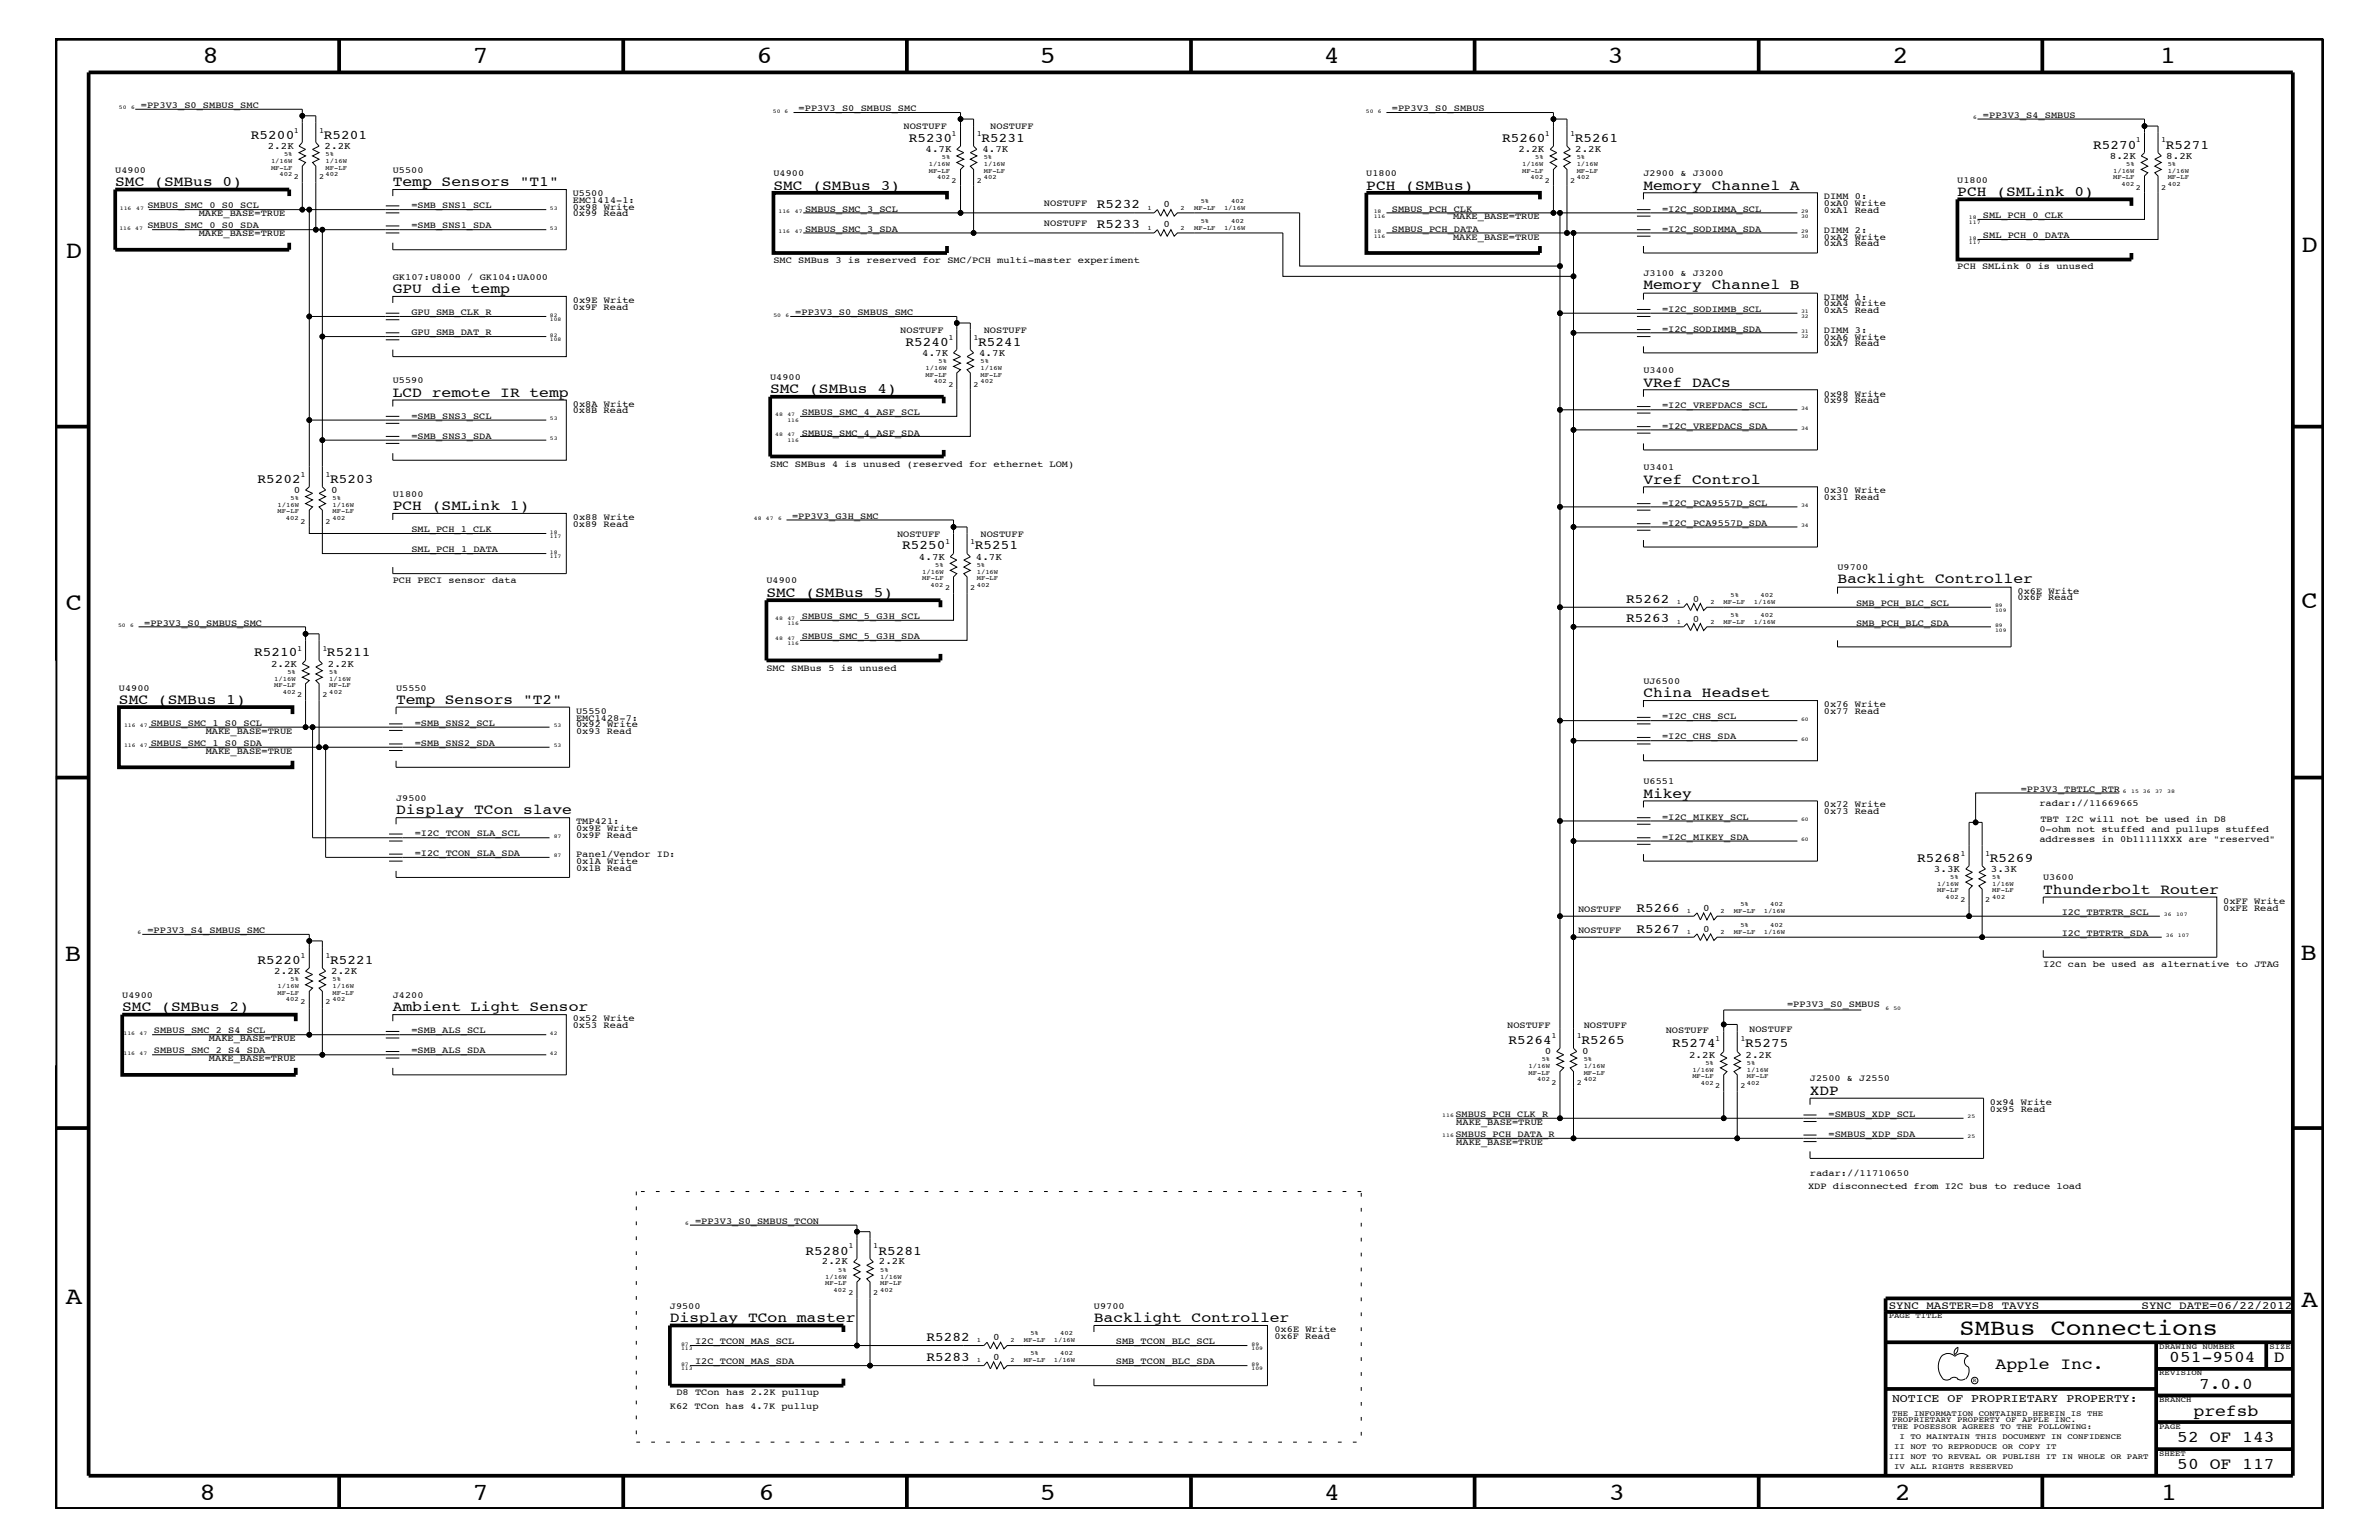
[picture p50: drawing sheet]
<svg xmlns="http://www.w3.org/2000/svg" width="432mm" height="279mm" viewBox="0 0 432 279" stroke-linecap="round" stroke-linejoin="round" font-family="sans-serif">
<defs><g id="words">
<g font-size="4.5">
<text x="36.7" y="11.5">8</text>
<text x="85.8" y="11.5">7</text>
<text x="137.3" y="11.5">6</text>
<text x="188.7" y="11.5">5</text>
<text x="240.3" y="11.5">4</text>
<text x="291.8" y="11.5">3</text>
<text x="343.5" y="11.5">2</text>
<text x="392" y="11.5">1</text>
<text x="11.9" y="46.8">D</text>
<text x="417.7" y="45.7">D</text>
<text x="11.9" y="110.6">C</text>
<text x="417.7" y="110.4">C</text>
<text x="11.8" y="174.3">B</text>
<text x="417.6" y="174.2">B</text>
<text x="11.9" y="236.7">A</text>
<text x="417.7" y="237.1">A</text>
<text x="36.2" y="272.1">8</text>
<text x="85.8" y="272.1">7</text>
<text x="137.7" y="272.1">6</text>
<text x="188.7" y="272.1">5</text>
<text x="240.4" y="272.1">4</text>
<text x="292" y="272.1">3</text>
<text x="343.9" y="272.1">2</text>
<text x="392.2" y="272.1">1</text>
</g>
<text font-size="4.1" x="355.7" y="242.3">SMBus Connections</text>
<g font-size="3">
<text x="362.2" y="248.4">Apple Inc.</text>
<text x="393.7" y="247.1">051-9504</text>
<text x="399.2" y="252">7.0.0</text>
<text x="412.7" y="247.1">D</text>
<text x="398.1" y="256.8">prefsb</text>
<text x="395.2" y="261.6">52 OF 143</text>
<text x="395.2" y="266.6">50 OF 117</text>
</g>
<g font-size="2.6">
<text x="20.9" y="33.7">SMC (SMBus 0)</text>
<text x="71.3" y="33.7">Temp Sensors &quot;T1&quot;</text>
<text x="140.4" y="34.4">SMC (SMBus 3)</text>
<text x="248" y="34.4">PCH (SMBus)</text>
<text x="298.3" y="34.4">Memory Channel A</text>
<text x="355.3" y="35.6">PCH (SMLink 0)</text>
<text x="71.3" y="53.2">GPU die temp</text>
<text x="298.3" y="52.5">Memory Channel B</text>
<text x="71.3" y="72">LCD remote IR temp</text>
<text x="139.8" y="71.3">SMC (SMBus 4)</text>
<text x="298.3" y="70.1">VRef DACs</text>
<text x="298.3" y="87.7">Vref Control</text>
<text x="71.3" y="92.6">PCH (SMLink 1)</text>
<text x="333.5" y="105.9">Backlight Controller</text>
<text x="139.1" y="108.3">SMC (SMBus 5)</text>
<text x="21.6" y="127.7">SMC (SMBus 1)</text>
<text x="71.9" y="127.7">Temp Sensors &quot;T2&quot;</text>
<text x="298.3" y="126.5">China Headset</text>
<text x="71.9" y="147.7">Display TCon slave</text>
<text x="298.3" y="144.7">Mikey</text>
<text x="370.8" y="162.2">Thunderbolt Router</text>
<text x="22.2" y="183.5">SMC (SMBus 2)</text>
<text x="71.3" y="183.5">Ambient Light Sensor</text>
<text x="328.5" y="198.7">XDP</text>
<text x="121.6" y="239.9">Display TCon master</text>
<text x="198.5" y="239.9">Backlight Controller</text>
</g>
<g font-size="2.4">
<text x="45.6" y="25.2">R5200</text>
<text x="58.8" y="25.2">R5201</text>
<text x="164.9" y="25.8">R5230</text>
<text x="178.1" y="25.8">R5231</text>
<text x="272.6" y="25.8">R5260</text>
<text x="285.8" y="25.8">R5261</text>
<text x="379.9" y="27">R5270</text>
<text x="393.1" y="27">R5271</text>
<text x="199.1" y="41.4">R5233</text>
<text x="199.1" y="37.8">R5232</text>
<text x="164.3" y="62.8">R5240</text>
<text x="177.5" y="62.8">R5241</text>
<text x="46.7" y="87.6">R5202</text>
<text x="59.9" y="87.6">R5203</text>
<text x="163.7" y="99.7">R5250</text>
<text x="177" y="99.7">R5251</text>
<text x="295.1" y="109.3">R5262</text>
<text x="295.1" y="112.9">R5263</text>
<text x="46.1" y="119.1">R5210</text>
<text x="59.4" y="119.1">R5211</text>
<text x="348" y="156.3">R5268</text>
<text x="361.2" y="156.3">R5269</text>
<text x="297" y="165.4">R5266</text>
<text x="297" y="169.2">R5267</text>
<text x="46.7" y="174.9">R5220</text>
<text x="59.9" y="174.9">R5221</text>
<text x="273.8" y="189.4">R5264</text>
<text x="287" y="189.4">R5265</text>
<text x="303.5" y="190">R5274</text>
<text x="316.7" y="190">R5275</text>
<text x="146.2" y="227.6">R5280</text>
<text x="159.4" y="227.6">R5281</text>
<text x="168.1" y="243.3">R5282</text>
<text x="168.1" y="246.9">R5283</text>
</g>
<text font-size="2.1" x="343.4" y="254.4">NOTICE OF PROPRIETARY PROPERTY:</text>
<g font-size="2">
<text x="342.8" y="237.4">SYNC_MASTER=D8_TAVYS</text>
<text x="388.7" y="237.4">SYNC_DATE=06/22/2012</text>
</g>
<g font-size="1.8">
<text x="48.6" y="27">2.2K</text>
<text x="58.9" y="27">2.2K</text>
<text x="168" y="27.5">4.7K</text>
<text x="178.3" y="27.5">4.7K</text>
<text x="275.6" y="27.5">2.2K</text>
<text x="285.9" y="27.5">2.2K</text>
<text x="382.9" y="28.8">8.2K</text>
<text x="393.2" y="28.8">8.2K</text>
<text x="211.2" y="41.3">0</text>
<text x="211.2" y="37.6">0</text>
<text x="167.4" y="64.5">4.7K</text>
<text x="177.7" y="64.5">4.7K</text>
<text x="53.3" y="89.4">0</text>
<text x="60.1" y="89.4">0</text>
<text x="166.8" y="101.5">4.7K</text>
<text x="177.1" y="101.5">4.7K</text>
<text x="307.3" y="109.2">0</text>
<text x="307.3" y="112.8">0</text>
<text x="49.2" y="120.9">2.2K</text>
<text x="59.5" y="120.9">2.2K</text>
<text x="351" y="158.2">3.3K</text>
<text x="361.4" y="158.2">3.3K</text>
<text x="309.1" y="165.3">0</text>
<text x="309.1" y="169">0</text>
<text x="49.8" y="176.7">2.2K</text>
<text x="60.1" y="176.7">2.2K</text>
<text x="280.4" y="191.2">0</text>
<text x="287.2" y="191.2">0</text>
<text x="306.6" y="191.9">2.2K</text>
<text x="316.8" y="191.9">2.2K</text>
<text x="149.2" y="229.4">2.2K</text>
<text x="159.5" y="229.4">2.2K</text>
<text x="180.3" y="243.1">0</text>
<text x="180.3" y="246.7">0</text>
</g>
<g font-size="1.7">
<text x="25.6" y="19.6">=PP3V3_S0_SMBUS_SMC</text>
<text x="144.9" y="20.2">=PP3V3_S0_SMBUS_SMC</text>
<text x="164" y="23.5">NOSTUFF</text>
<text x="179.7" y="23.5">NOSTUFF</text>
<text x="252.6" y="20.2">=PP3V3_S0_SMBUS</text>
<text x="359.9" y="21.4">=PP3V3_S4_SMBUS</text>
<text x="20.9" y="31.4">U4900</text>
<text x="71.3" y="31.4">U5500</text>
<text x="104" y="35.6">U5500</text>
<text x="140.4" y="31.9">U4900</text>
<text x="248" y="31.9">U1800</text>
<text x="298.3" y="31.9">J2900 &amp; J3000</text>
<text x="355.3" y="33.1">U1800</text>
<text x="26.8" y="41.4">SMBUS_SMC_0_S0_SDA</text>
<text x="26.8" y="37.8">SMBUS_SMC_0_S0_SCL</text>
<text x="36.1" y="39.2">MAKE_BASE=TRUE</text>
<text x="74.7" y="37.8">=SMB_SNS1_SCL</text>
<text x="74.7" y="41.4">=SMB_SNS1_SDA</text>
<text x="104" y="36.8">EMC1414-1:</text>
<text x="104" y="38">0x98 Write</text>
<text x="104" y="39.2">0x99 Read</text>
<text x="146.1" y="38.4">SMBUS_SMC_3_SCL</text>
<text x="189.5" y="41">NOSTUFF</text>
<text x="189.5" y="37.4">NOSTUFF</text>
<text x="252.6" y="38.4">SMBUS_PCH_CLK</text>
<text x="263.7" y="39.8">MAKE_BASE=TRUE</text>
<text x="301.7" y="38.4">=I2C_SODIMMA_SCL</text>
<text x="331" y="37.4">0xA0 Write</text>
<text x="331" y="36.2">DIMM 0:</text>
<text x="331" y="38.6">0xA1 Read</text>
<text x="359.9" y="39.6">SML_PCH_0_CLK</text>
<text x="36.1" y="42.9">MAKE_BASE=TRUE</text>
<text x="140.4" y="47.7">SMC SMBus 3 is reserved for SMC/PCH multi-master experiment</text>
<text x="146.1" y="42">SMBUS_SMC_3_SDA</text>
<text x="252.6" y="42">SMBUS_PCH_DATA</text>
<text x="263.7" y="43.5">MAKE_BASE=TRUE</text>
<text x="301.7" y="42">=I2C_SODIMMA_SDA</text>
<text x="331" y="43.5">0xA2 Write</text>
<text x="331" y="42.3">DIMM 2:</text>
<text x="331" y="44.6">0xA3 Read</text>
<text x="359.9" y="43.2">SML_PCH_0_DATA</text>
<text x="71.3" y="50.7">GK107:U8000 / GK104:UA000</text>
<text x="298.3" y="50.2">J3100 &amp; J3200</text>
<text x="355.3" y="48.9">PCH SMLink 0 is unused</text>
<text x="74.7" y="57.2">GPU_SMB_CLK_R</text>
<text x="104" y="56.2">0x9F Read</text>
<text x="104" y="55">0x9E Write</text>
<text x="144.4" y="57.2">=PP3V3_S0_SMBUS_SMC</text>
<text x="301.7" y="56.6">=I2C_SODIMMB_SCL</text>
<text x="331" y="55.6">0xA4 Write</text>
<text x="331" y="54.4">DIMM 1:</text>
<text x="331" y="56.8">0xA5 Read</text>
<text x="74.7" y="60.8">GPU_SMB_DAT_R</text>
<text x="163.4" y="60.4">NOSTUFF</text>
<text x="178.6" y="60.4">NOSTUFF</text>
<text x="301.7" y="60.2">=I2C_SODIMMB_SDA</text>
<text x="331" y="61.7">0xA6 Write</text>
<text x="331" y="62.9">0xA7 Read</text>
<text x="331" y="60.4">DIMM 3:</text>
<text x="71.3" y="69.5">U5590</text>
<text x="139.8" y="68.9">U4900</text>
<text x="298.3" y="67.7">U3400</text>
<text x="331" y="72">0x98 Write</text>
<text x="74.7" y="76">=SMB_SNS3_SCL</text>
<text x="104" y="73.8">0x8A Write</text>
<text x="104" y="75">0x8B Read</text>
<text x="145.5" y="75.4">SMBUS_SMC_4_ASF_SCL</text>
<text x="301.7" y="74.1">=I2C_VREFDACS_SCL</text>
<text x="301.7" y="77.8">=I2C_VREFDACS_SDA</text>
<text x="331" y="73.2">0x99 Read</text>
<text x="74.7" y="79.6">=SMB_SNS3_SDA</text>
<text x="145.5" y="79">SMBUS_SMC_4_ASF_SDA</text>
<text x="139.8" y="84.7">SMC SMBus 4 is unused (reserved for ethernet LOM)</text>
<text x="298.3" y="85.3">U3401</text>
<text x="331" y="89.5">0x30 Write</text>
<text x="71.3" y="90.1">U1800</text>
<text x="104" y="94.3">0x88 Write</text>
<text x="104" y="95.6">0x89 Read</text>
<text x="143.8" y="94.2">=PP3V3_G3H_SMC</text>
<text x="301.7" y="95.4">=I2C_PCA9557D_SDA</text>
<text x="301.7" y="91.7">=I2C_PCA9557D_SCL</text>
<text x="331" y="90.7">0x31 Read</text>
<text x="74.7" y="100.2">SML_PCH_1_DATA</text>
<text x="74.7" y="96.5">SML_PCH_1_CLK</text>
<text x="162.8" y="97.4">NOSTUFF</text>
<text x="178" y="97.4">NOSTUFF</text>
<text x="71.3" y="105.9">PCH PECI sensor data</text>
<text x="139.1" y="105.9">U4900</text>
<text x="333.5" y="103.5">U9700</text>
<text x="366.2" y="107.7">0x6E Write</text>
<text x="26.2" y="113.6">=PP3V3_S0_SMBUS_SMC</text>
<text x="145.5" y="112.3">SMBUS_SMC_5_G3H_SCL</text>
<text x="336.9" y="109.9">SMB_PCH_BLC_SCL</text>
<text x="336.9" y="113.6">SMB_PCH_BLC_SDA</text>
<text x="366.2" y="108.9">0x6F Read</text>
<text x="145.5" y="115.9">SMBUS_SMC_5_G3H_SDA</text>
<text x="21.6" y="125.3">U4900</text>
<text x="71.9" y="125.3">U5550</text>
<text x="139.1" y="121.7">SMC SMBus 5 is unused</text>
<text x="298.3" y="124.1">UJ6500</text>
<text x="27.3" y="131.7">SMBUS_SMC_1_S0_SCL</text>
<text x="75.3" y="131.7">=SMB_SNS2_SCL</text>
<text x="104.6" y="129.6">U5550</text>
<text x="104.6" y="131.9">0x92 Write</text>
<text x="104.6" y="130.8">EMC1428-7:</text>
<text x="301.7" y="130.5">=I2C_CHS_SCL</text>
<text x="331" y="128.3">0x76 Write</text>
<text x="331" y="129.6">0x77 Read</text>
<text x="27.3" y="135.3">SMBUS_SMC_1_S0_SDA</text>
<text x="37.3" y="136.8">MAKE_BASE=TRUE</text>
<text x="37.3" y="133.2">MAKE_BASE=TRUE</text>
<text x="75.3" y="135.3">=SMB_SNS2_SDA</text>
<text x="104.6" y="133.2">0x93 Read</text>
<text x="301.7" y="134.1">=I2C_CHS_SDA</text>
<text x="298.3" y="142.3">U6551</text>
<text x="366.8" y="143.6">=PP3V3_TBTLC_RTR</text>
<text x="71.9" y="145.3">J9500</text>
<text x="104.6" y="149.5">TMP421:</text>
<text x="301.7" y="148.7">=I2C_MIKEY_SCL</text>
<text x="331" y="147.7">0x73 Read</text>
<text x="331" y="146.5">0x72 Write</text>
<text x="370.2" y="146.2">radar://11669665</text>
<text x="370.3" y="149.2">TBT I2C will not be used in D8</text>
<text x="75.3" y="155.4">=I2C_TCON_SLA_SDA</text>
<text x="75.3" y="151.8">=I2C_TCON_SLA_SCL</text>
<text x="104.6" y="152">0x9F Read</text>
<text x="104.6" y="150.7">0x9E Write</text>
<text x="104.6" y="155.6">Panel/Vendor ID:</text>
<text x="301.7" y="152.3">=I2C_MIKEY_SDA</text>
<text x="370.2" y="151">0-ohm not stuffed and pullups stuffed</text>
<text x="370.2" y="152.9">addresses in 0b11111XXX are &quot;reserved&quot;</text>
<text x="104.6" y="156.8">0x1A Write</text>
<text x="104.6" y="158">0x1B Read</text>
<text x="370.8" y="159.7">U3600</text>
<text x="286.4" y="165.6">NOSTUFF</text>
<text x="374.2" y="166.1">I2C_TBTRTR_SCL</text>
<text x="403.5" y="163.9">0xFF Write</text>
<text x="403.5" y="165.2">0xFE Read</text>
<text x="26.8" y="169.3">=PP3V3_S4_SMBUS_SMC</text>
<text x="286.4" y="169.2">NOSTUFF</text>
<text x="374.2" y="169.8">I2C_TBTRTR_SDA</text>
<text x="370.8" y="175.5">I2C can be used as alternative to JTAG</text>
<text x="22.2" y="181">U4900</text>
<text x="71.3" y="181">J4200</text>
<text x="104" y="185.3">0x52 Write</text>
<text x="324.4" y="182.7">=PP3V3_S0_SMBUS</text>
<text x="27.9" y="187.5">SMBUS_SMC_2_S4_SCL</text>
<text x="27.9" y="191.1">SMBUS_SMC_2_S4_SDA</text>
<text x="37.9" y="188.9">MAKE_BASE=TRUE</text>
<text x="74.7" y="191.1">=SMB_ALS_SDA</text>
<text x="74.7" y="187.5">=SMB_ALS_SCL</text>
<text x="104" y="186.5">0x53 Read</text>
<text x="273.6" y="186.5">NOSTUFF</text>
<text x="287.4" y="186.5">NOSTUFF</text>
<text x="302.3" y="187.5">NOSTUFF</text>
<text x="317.5" y="187.2">NOSTUFF</text>
<text x="37.9" y="192.6">MAKE_BASE=TRUE</text>
<text x="328.5" y="196.2">J2500 &amp; J2550</text>
<text x="264.2" y="202.6">SMBUS_PCH_CLK_R</text>
<text x="331.9" y="202.6">=SMBUS_XDP_SCL</text>
<text x="361.2" y="201.7">0x95 Read</text>
<text x="361.2" y="200.4">0x94 Write</text>
<text x="264.2" y="206.3">SMBUS_PCH_DATA_R</text>
<text x="264.3" y="204.1">MAKE_BASE=TRUE</text>
<text x="264.3" y="207.7">MAKE_BASE=TRUE</text>
<text x="331.9" y="206.3">=SMBUS_XDP_SDA</text>
<text x="328.2" y="215.8">XDP disconnected from I2C bus to reduce load</text>
<text x="328.5" y="213.3">radar://11710650</text>
<text x="126.2" y="222">=PP3V3_S0_SMBUS_TCON</text>
<text x="121.6" y="237.4">J9500</text>
<text x="198.5" y="237.4">U9700</text>
<text x="126.2" y="243.9">I2C_TCON_MAS_SCL</text>
<text x="202.5" y="243.9">SMB_TCON_BLC_SCL</text>
<text x="231.3" y="242.9">0x6F Read</text>
<text x="231.3" y="241.7">0x6E Write</text>
<text x="126.2" y="247.5">I2C_TCON_MAS_SDA</text>
<text x="202.5" y="247.5">SMB_TCON_BLC_SDA</text>
<text x="121.6" y="255.6">K62 TCon has 4.7K pullup</text>
<text x="122.8" y="253.2">D8 TCon has 2.2K pullup</text>
</g>
<g font-size="1.4">
<text x="53.3" y="24.1">1</text>
<text x="57.9" y="24.1">1</text>
<text x="172.7" y="24.7">1</text>
<text x="177.3" y="24.7">1</text>
<text x="280.4" y="24.7">1</text>
<text x="285" y="24.7">1</text>
<text x="387.7" y="25.9">1</text>
<text x="392.3" y="25.9">1</text>
<text x="53.3" y="32.5">2</text>
<text x="57.9" y="32.5">2</text>
<text x="172.7" y="33.1">2</text>
<text x="177.3" y="33.1">2</text>
<text x="280.4" y="33.1">2</text>
<text x="285" y="33.1">2</text>
<text x="387.7" y="34.4">2</text>
<text x="392.3" y="34.4">2</text>
<text x="172.1" y="61.7">1</text>
<text x="176.7" y="61.7">1</text>
<text x="172.1" y="70.1">2</text>
<text x="176.7" y="70.1">2</text>
<text x="54.5" y="86.5">1</text>
<text x="59.1" y="86.5">1</text>
<text x="54.5" y="95">2</text>
<text x="59.1" y="95">2</text>
<text x="171.5" y="98.7">1</text>
<text x="176.1" y="98.7">1</text>
<text x="171.5" y="107.1">2</text>
<text x="176.1" y="107.1">2</text>
<text x="53.9" y="118.1">1</text>
<text x="58.5" y="118.1">1</text>
<text x="53.9" y="126.5">2</text>
<text x="58.5" y="126.5">2</text>
<text x="355.9" y="155.2">1</text>
<text x="360.3" y="155.2">1</text>
<text x="355.9" y="163.7">2</text>
<text x="360.3" y="163.7">2</text>
<text x="54.5" y="173.8">1</text>
<text x="59.1" y="173.8">1</text>
<text x="54.5" y="182.2">2</text>
<text x="59.1" y="182.2">2</text>
<text x="281.6" y="188.3">1</text>
<text x="286.2" y="188.3">1</text>
<text x="311.3" y="188.9">1</text>
<text x="315.9" y="188.9">1</text>
<text x="281.6" y="196.8">2</text>
<text x="286.2" y="196.8">2</text>
<text x="311.3" y="197.4">2</text>
<text x="315.9" y="197.4">2</text>
<text x="154" y="226.5">1</text>
<text x="158.5" y="226.5">1</text>
<text x="154" y="235">2</text>
<text x="158.5" y="235">2</text>
<text x="342.8" y="239.2">PAGE TITLE</text>
<text x="391.9" y="244.7">DRAWING NUMBER</text>
<text x="411.9" y="244.7">SIZE</text>
<text x="391.9" y="249.5">REVISION</text>
<text x="343.4" y="256.8">THE INFORMATION CONTAINED HEREIN IS THE</text>
<text x="391.9" y="254.4">BRANCH</text>
<text x="343.4" y="258">PROPRIETARY PROPERTY OF APPLE INC.</text>
<text x="343.4" y="259.3">THE POSESSOR AGREES TO THE FOLLOWING:</text>
<text x="343.8" y="262.9">II NOT TO REPRODUCE OR COPY IT</text>
<text x="344.8" y="261.1">I TO MAINTAIN THIS DOCUMENT IN CONFIDENCE</text>
<text x="391.9" y="259.3">PAGE</text>
<text x="342.8" y="264.7">III NOT TO REVEAL OR PUBLISH IT IN WHOLE OR PART</text>
<text x="343.8" y="266.6">IV ALL RIGHTS RESERVED</text>
<text x="391.9" y="264.1">SHEET</text>
</g>
<g font-size="1.2">
<text x="49.2" y="29.5">1/16W</text>
<text x="51.6" y="28.3">5%</text>
<text x="59.1" y="29.5">1/16W</text>
<text x="59.1" y="28.3">5%</text>
<text x="170.9" y="28.9">5%</text>
<text x="178.6" y="28.9">5%</text>
<text x="278.6" y="28.9">5%</text>
<text x="286.2" y="28.9">5%</text>
<text x="49.2" y="30.8">MF-LF</text>
<text x="50.7" y="31.9">402</text>
<text x="59.1" y="30.8">MF-LF</text>
<text x="59.1" y="31.9">402</text>
<text x="168.6" y="31.4">MF-LF</text>
<text x="168.6" y="30.2">1/16W</text>
<text x="170.1" y="32.5">402</text>
<text x="178.6" y="30.2">1/16W</text>
<text x="178.6" y="32.5">402</text>
<text x="178.6" y="31.4">MF-LF</text>
<text x="276.3" y="30.2">1/16W</text>
<text x="276.3" y="31.4">MF-LF</text>
<text x="277.8" y="32.5">402</text>
<text x="286.2" y="31.4">MF-LF</text>
<text x="286.2" y="32.5">402</text>
<text x="286.2" y="30.2">1/16W</text>
<text x="383.5" y="32.5">MF-LF</text>
<text x="383.5" y="31.4">1/16W</text>
<text x="385.1" y="33.7">402</text>
<text x="385.9" y="30.2">5%</text>
<text x="393.4" y="31.4">1/16W</text>
<text x="393.4" y="30.2">5%</text>
<text x="393.4" y="33.7">402</text>
<text x="393.4" y="32.5">MF-LF</text>
<text x="208.3" y="41.7">1</text>
<text x="208.3" y="38">1</text>
<text x="214.3" y="41.7">2</text>
<text x="214.3" y="38">2</text>
<text x="216.7" y="41.7">MF-LF</text>
<text x="216.7" y="38">MF-LF</text>
<text x="217.9" y="40.4">5%</text>
<text x="217.9" y="36.8">5%</text>
<text x="222.2" y="41.7">1/16W</text>
<text x="222.2" y="38">1/16W</text>
<text x="223.4" y="40.4">402</text>
<text x="223.4" y="36.8">402</text>
<text x="170.3" y="65.9">5%</text>
<text x="178" y="65.9">5%</text>
<text x="168" y="68.4">MF-LF</text>
<text x="168" y="67.1">1/16W</text>
<text x="169.5" y="69.5">402</text>
<text x="178" y="68.4">MF-LF</text>
<text x="178" y="69.5">402</text>
<text x="178" y="67.1">1/16W</text>
<text x="50.4" y="93.2">MF-LF</text>
<text x="50.4" y="92">1/16W</text>
<text x="51.9" y="94.3">402</text>
<text x="52.7" y="90.7">5%</text>
<text x="60.4" y="93.2">MF-LF</text>
<text x="60.4" y="92">1/16W</text>
<text x="60.4" y="90.7">5%</text>
<text x="60.4" y="94.3">402</text>
<text x="167.4" y="104.1">1/16W</text>
<text x="167.4" y="105.3">MF-LF</text>
<text x="168.9" y="106.5">402</text>
<text x="169.8" y="102.9">5%</text>
<text x="177.3" y="105.3">MF-LF</text>
<text x="177.3" y="104.1">1/16W</text>
<text x="177.3" y="106.5">402</text>
<text x="177.3" y="102.9">5%</text>
<text x="304.4" y="109.5">1</text>
<text x="304.4" y="113.1">1</text>
<text x="310.5" y="109.5">2</text>
<text x="310.5" y="113.1">2</text>
<text x="312.8" y="109.5">MF-LF</text>
<text x="312.8" y="113.1">MF-LF</text>
<text x="314.1" y="108.3">5%</text>
<text x="314.1" y="112">5%</text>
<text x="318.3" y="109.5">1/16W</text>
<text x="318.3" y="113.1">1/16W</text>
<text x="319.5" y="108.3">402</text>
<text x="319.5" y="112">402</text>
<text x="49.8" y="124.7">MF-LF</text>
<text x="49.8" y="123.5">1/16W</text>
<text x="51.3" y="125.9">402</text>
<text x="52.2" y="122.3">5%</text>
<text x="59.8" y="124.7">MF-LF</text>
<text x="59.8" y="122.3">5%</text>
<text x="59.8" y="123.5">1/16W</text>
<text x="59.8" y="125.9">402</text>
<text x="351.6" y="161.9">MF-LF</text>
<text x="351.6" y="160.7">1/16W</text>
<text x="354" y="159.5">5%</text>
<text x="361.6" y="161.9">MF-LF</text>
<text x="361.6" y="159.5">5%</text>
<text x="361.6" y="160.7">1/16W</text>
<text x="306.2" y="165.6">1</text>
<text x="312.3" y="165.6">2</text>
<text x="314.7" y="165.6">MF-LF</text>
<text x="315.9" y="164.5">5%</text>
<text x="320.1" y="165.6">1/16W</text>
<text x="321.3" y="164.5">402</text>
<text x="353.1" y="163.1">402</text>
<text x="361.6" y="163.1">402</text>
<text x="306.2" y="169.4">1</text>
<text x="312.3" y="169.4">2</text>
<text x="314.7" y="169.4">MF-LF</text>
<text x="315.9" y="168.2">5%</text>
<text x="320.1" y="169.4">1/16W</text>
<text x="321.3" y="168.2">402</text>
<text x="50.4" y="179.3">1/16W</text>
<text x="52.7" y="178">5%</text>
<text x="60.4" y="179.3">1/16W</text>
<text x="60.4" y="178">5%</text>
<text x="50.4" y="180.5">MF-LF</text>
<text x="51.9" y="181.6">402</text>
<text x="60.4" y="180.5">MF-LF</text>
<text x="60.4" y="181.6">402</text>
<text x="277.5" y="195">MF-LF</text>
<text x="277.5" y="193.7">1/16W</text>
<text x="279" y="196.2">402</text>
<text x="279.8" y="192.6">5%</text>
<text x="287.4" y="195">MF-LF</text>
<text x="287.4" y="196.2">402</text>
<text x="287.4" y="192.6">5%</text>
<text x="287.4" y="193.7">1/16W</text>
<text x="307.2" y="194.4">1/16W</text>
<text x="307.2" y="195.6">MF-LF</text>
<text x="308.7" y="196.8">402</text>
<text x="309.5" y="193.2">5%</text>
<text x="317.1" y="195.6">MF-LF</text>
<text x="317.1" y="196.8">402</text>
<text x="317.1" y="193.2">5%</text>
<text x="317.1" y="194.4">1/16W</text>
<text x="149.8" y="232">1/16W</text>
<text x="149.8" y="233.2">MF-LF</text>
<text x="152.1" y="230.7">5%</text>
<text x="159.8" y="232">1/16W</text>
<text x="159.8" y="230.7">5%</text>
<text x="159.8" y="233.2">MF-LF</text>
<text x="151.3" y="234.4">402</text>
<text x="159.8" y="234.4">402</text>
<text x="177.3" y="243.5">1</text>
<text x="183.4" y="243.5">2</text>
<text x="185.8" y="243.5">MF-LF</text>
<text x="187" y="242.3">5%</text>
<text x="187" y="245.9">5%</text>
<text x="191.3" y="243.5">1/16W</text>
<text x="192.4" y="242.3">402</text>
<text x="192.4" y="245.9">402</text>
<text x="177.3" y="247.1">1</text>
<text x="183.4" y="247.1">2</text>
<text x="185.8" y="247.1">MF-LF</text>
<text x="191.3" y="247.1">1/16W</text>
</g>
<g font-size="1">
<text x="21.6" y="19.8">50</text>
<text x="23.8" y="19.8">6</text>
<text x="140.3" y="20.4">50 6</text>
<text x="247.9" y="20.4">50</text>
<text x="250.1" y="20.4">6</text>
<text x="358.1" y="21.6">6</text>
<text x="21.7" y="41.7">116</text>
<text x="21.8" y="38">116</text>
<text x="24.6" y="41.7">47</text>
<text x="24.7" y="38">47</text>
<text x="99.8" y="38">53</text>
<text x="99.8" y="41.7">53</text>
<text x="141.3" y="38.6">116</text>
<text x="144.3" y="38.6">47</text>
<text x="249.3" y="38.6">18</text>
<text x="249.3" y="39.5">116</text>
<text x="326.9" y="38.6">29</text>
<text x="326.9" y="39.5">30</text>
<text x="357.4" y="40.7">117</text>
<text x="357.4" y="39.8">18</text>
<text x="141.3" y="42.3">116</text>
<text x="144.3" y="42.3">47</text>
<text x="249.3" y="42.3">18</text>
<text x="249.3" y="43.1">116</text>
<text x="326.9" y="42.3">29</text>
<text x="326.9" y="43.1">30</text>
<text x="357.4" y="43.5">18</text>
<text x="357.4" y="44.3">117</text>
<text x="99.8" y="57.4">82</text>
<text x="99.8" y="58.3">108</text>
<text x="140.4" y="57.4">50</text>
<text x="142.6" y="57.4">6</text>
<text x="326.9" y="56.8">31</text>
<text x="326.9" y="57.7">32</text>
<text x="99.8" y="61.9">108</text>
<text x="99.8" y="61.1">82</text>
<text x="326.9" y="60.4">31</text>
<text x="326.9" y="61.3">32</text>
<text x="99.8" y="76.2">53</text>
<text x="140.7" y="75.6">48</text>
<text x="142.9" y="75.6">47</text>
<text x="142.9" y="76.5">116</text>
<text x="326.9" y="74.4">34</text>
<text x="99.8" y="79.9">53</text>
<text x="140.7" y="79.2">48</text>
<text x="142.9" y="79.2">47</text>
<text x="142.9" y="80.1">116</text>
<text x="326.9" y="78">34</text>
<text x="136.8" y="94.3">48</text>
<text x="139" y="94.3">47</text>
<text x="141.2" y="94.3">6</text>
<text x="326.9" y="95.6">34</text>
<text x="326.9" y="92">34</text>
<text x="99.8" y="100.4">18</text>
<text x="99.8" y="101.3">117</text>
<text x="99.8" y="96.8">18</text>
<text x="99.8" y="97.6">117</text>
<text x="21.4" y="113.7">50</text>
<text x="23.6" y="113.7">6</text>
<text x="140.7" y="112.6">48</text>
<text x="142.9" y="112.6">47</text>
<text x="142.9" y="113.4">116</text>
<text x="362.1" y="111">109</text>
<text x="362.1" y="113.7">89</text>
<text x="362.1" y="110.2">89</text>
<text x="140.7" y="116.2">48</text>
<text x="142.9" y="117">116</text>
<text x="142.9" y="116.2">47</text>
<text x="362.1" y="114.7">109</text>
<text x="22.5" y="131.9">116</text>
<text x="25.4" y="131.9">47</text>
<text x="100.5" y="131.9">53</text>
<text x="326.9" y="130.8">60</text>
<text x="22.5" y="135.6">116</text>
<text x="25.4" y="135.6">47</text>
<text x="100.5" y="135.6">53</text>
<text x="326.9" y="134.4">60</text>
<text x="385.3" y="143.9">6</text>
<text x="386.8" y="143.9">15 36</text>
<text x="391.2" y="143.9">37</text>
<text x="393.4" y="143.9">38</text>
<text x="326.9" y="149">60</text>
<text x="100.5" y="155.6">87</text>
<text x="100.5" y="152">87</text>
<text x="326.9" y="152.6">60</text>
<text x="392.8" y="166.2">36</text>
<text x="395" y="166.2">107</text>
<text x="25" y="169.5">6</text>
<text x="393.1" y="170">36</text>
<text x="395.3" y="170">107</text>
<text x="342.2" y="183.2">6</text>
<text x="343.7" y="183.2">50</text>
<text x="22.4" y="191.4">116</text>
<text x="22.4" y="187.7">116</text>
<text x="25.3" y="191.4">47</text>
<text x="25.3" y="187.7">47</text>
<text x="99.8" y="191.4">42</text>
<text x="99.8" y="187.7">42</text>
<text x="261.8" y="202.6">116</text>
<text x="357.1" y="202.9">25</text>
<text x="261.8" y="206.3">116</text>
<text x="357.1" y="206.5">25</text>
<text x="124.4" y="222.3">6</text>
<text x="123.6" y="244.1">87</text>
<text x="123.6" y="245">113</text>
<text x="227.2" y="244.1">89</text>
<text x="227.2" y="245">109</text>
<text x="123.6" y="248.6">113</text>
<text x="123.6" y="247.8">87</text>
<text x="227.2" y="247.8">89</text>
<text x="227.2" y="248.6">109</text>
<text x="358.1" y="250.7">R</text>
</g>
</g></defs>
<g fill="none" stroke="#000" stroke-width=".18">
<path d="M24.6 19.8h30.3v6l-.6 .7 1.2 .6-1.2 .6 1.2 .6-1.2 .6 1.2 .6-.6 .7v7.8h44.3M27 38h27.9M54.9 21h2.4v4.8l.6 .7-1.2 .6 1.2 .6-1.2 .6 1.2 .6-1.2 .6 .6 .7v11.5h41.9M56.1 38v19.4M70 38.6h2.5M70 37.4h2.5M71.3 35.6v-1.2h31.5v10.9h-31.5v-1.3M144 20.4h30.3v6.1l-.6 .6 1.2 .6-1.2 .6 1.2 .6-1.2 .6 1.2 .7-.6 .5v7.9h35.2l.6-.6 .6 1.2 .6-1.2 .5 1.2 .7-1.2 .6 1.2 .6-.6h22.2v9.7h47.2v8.5M145.8 38.6h28.5M174.3 21.6h2.4v4.9l.6 .6-1.2 .6 1.2 .6-1.2 .6 1.2 .6-1.2 .7 .6 .5v11.6M251.6 38.6h30.4M251.6 20.4h30.4v6.1l-.6 .6 1.1 .6-1.1 .6 1.1 .6-1.1 .6 1.1 .7-.5 .5v7.9h1.1"/>
<path d="M282 21.6h2.4v4.9l.6 .6-1.2 .6 1.2 .6-1.2 .6 1.2 .6-1.2 .7 .6 .5v11.6h1.2M297.1 39.2h2.5M297.1 38h2.5M298.3 36.2v-1.2h31.6v10.9h-31.6v-1.3M326.2 38.6h-43.1v9.7M358.9 21.6h30.3v6.1l-.6 .6 1.2 .6-1.2 .6 1.2 .7-1.2 .5 1.2 .6-.6 .6v7.9h-30.3M389.2 22.9h2.5v4.8l.6 .6-1.2 .6 1.2 .6-1.2 .7 1.2 .5-1.2 .6 .6 .6v11.5h-32.8M27.6 41.7h29.7M58.5 41.7v19.4M70 42.3h2.5M70 56.8h2.5M70 41h2.5"/>
<path d="M70 58h2.5M71.3 55v-1.2h31.5v10.9h-31.5v-1.3M99.2 57.4h-43.1v18.8M143.4 57.4h30.3v6l-.6 .6 1.2 .7-1.2 .6 1.2 .6-1.2 .6 1.2 .6-.6 .6v7.8h-28.5M145.8 42.3h63.7l.6-.6 .6 1.2 .6-1.2 .5 1.2 .7-1.2 .6 1.2 .6-.6h19.1v7.8h52.8v10.3M173.7 58.6h2.4v4.8l.6 .6-1.2 .7 1.2 .6-1.2 .6 1.2 .6-1.2 .6 .6 .6v11.5h-30.9M251.6 42.3h32.8M297.1 42.9h2.5M297.1 41.7h2.5M297.1 57.4h2.5M297.1 56.1h2.5M297.1 59.8h2.5"/>
<path d="M298.3 54.4v-1.2h31.6v10.8h-31.6v-1.2M326.2 42.3h-40.6v7.8M326.2 56.8h-43.1v17.6M70 60.4h2.5M70 61.7h2.5M70 76.8h2.5M70 75.5h2.5M70 79.2h2.5M71.3 73.8v-1.2h31.5v10.9h-31.5v-1.3M99.2 79.9h-40.7v8.4l.6 .6-1.2 .6 1.2 .6-1.2 .6 1.2 .7-1.2 .6 .6 .6v7.8h40.7M99.2 76.2h-43.1v12.1l-.6 .6 1.2 .6-1.2 .6 1.2 .6-1.2 .7 1.2 .6-.6 .6v4.2h43.1M99.2 61.1h-40.7v18.8"/>
<path d="M297.1 78.6h2.5M297.1 77.4h2.5M297.1 74.9h2.5M297.1 73.8h2.5M297.1 61.1h2.5M298.3 72v-1.3h31.6v10.9h-31.6v-1.2M326.2 78h-40.6v17.6M326.2 60.4h-40.6v17.6M326.2 74.4h-43.1v17.6M70 80.4h2.5M71.3 94.3v-1.1h31.5v10.9h-31.5v-1.2M142.8 94.3h30.3v6.1l-.6 .6 1.2 .6-1.2 .6 1.2 .7-1.2 .6 1.2 .6-.6 .6v7.8h-27.9"/>
<path d="M173.1 95.6h2.4v4.8l.6 .6-1.2 .6 1.2 .6-1.2 .7 1.2 .6-1.2 .6 .6 .6v11.5h-30.3M297.1 96.2h2.5M297.1 95h2.5M297.1 92.6h2.5M297.1 91.4h2.5M298.3 89.5v-1.2h31.6v10.9h-31.6v-1.2M326.2 95.6h-40.6v18.1M326.2 92h-43.1v18.2M25.1 113.7h30.4v6.1l-.6 .6 1.2 .6-1.2 .7 1.2 .6-1.2 .6 1.2 .6-.6 .6v7.8h44.2M55.5 115h2.4v4.8l.6 .6-1.2 .6 1.2 .7-1.2 .6 1.2 .6-1.2 .6 .6 .6v11.5h41.8M333.5 107.7v-1.2h31.5v10.9h-31.5v-1.2M361.4 110.2h-51.6l-.6 .6-.6-1.3-.6 1.3-.6-1.3-.5 1.3-.7-1.3-.6 .7h-22.5v20.5"/>
<path d="M361.4 113.7h-51.6l-.6 .7-.6-1.3-.6 1.3-.6-1.3-.5 1.3-.7-1.3-.6 .6h-20v20.7M27 135.6h30.9M27 131.9h28.5M56.7 131.9v20.1h43M59.1 135.6v20h40.6M70.6 132.5h2.5M70.6 131.3h2.5M70.6 136.2h2.5M70.6 135h2.5M71.9 129.6v-1.3h31.5v10.9h-31.5v-1.2M297.1 131.3h2.5M297.1 135h2.5"/>
<path d="M297.1 133.8h2.5M297.1 130.2h2.5M298.3 128.3v-1.2h31.6v10.9h-31.6v-1.2M326.2 134.4h-40.6v18.2M326.2 130.7h-43.1v18.2M70.6 152.6h2.5M70.6 151.3h2.5M70.6 156.2h2.5M70.6 155h2.5M71.9 149.5v-1.1h31.5v10.8h-31.5v-1.2M283.1 148.9h43.1M283.1 148.9v17.3"/>
<path d="M285.6 152.6h40.6M285.6 152.6v17.4M297.1 152h2.5M297.1 149.5h2.5M297.1 148.4h2.5M297.1 153.2h2.5M298.3 146.5v-1.2h31.6v10.9h-31.6v-1.2M358.6 149.2h1.2v7.9l.6 .6-1.2 .6 1.2 .6-1.2 .5 1.2 .6-1.2 .7 .6 .6v8.7h32.6M384.7 143.9h-26.1v5.3h-1.2v7.9l-.6 .6 1.2 .6-1.2 .6 1.2 .5-1.2 .6 1.2 .7-.6 .6v4.9h34.6M25.8 169.5h30.3v6.1l-.6 .6 1.2 .6-1.2 .6 1.2 .6-1.2 .7 1.2 .6-.6 .6v7.8h43.1M56.1 170.7h2.4v4.9l.6 .6-1.2 .6 1.2 .6-1.2 .6 1.2 .7-1.2 .6 .6 .6v11.5h40.7M357.4 166.2h-45.7l-.6 .7-.6-1.3-.7 1.3-.6-1.3-.6 1.3-.6-1.3-.6 .6h-24.3v24l-.6 .6 1.3 .6-1.3 .6 1.3 .6-1.3 .5 1.3 .6-.7 .7v8.5h29.8"/>
<path d="M359.8 170h-48.1l-.6 .6-.6-1.2-.7 1.2-.6-1.2-.6 1.2-.6-1.2-.6 .6h-21.8v20.2l.6 .6-1.2 .6 1.2 .6-1.2 .6 1.2 .5-1.2 .6 .6 .7v12.1h29.7M370.9 163.9v-1.1h31.5v10.9h-31.5v-1.3M27.6 187.7h28.5M27.6 191.4h30.9M70 192h2.5M70 190.8h2.5M70 188.3h2.5M70 187.1h2.5M71.3 185.3v-1.2h31.5v10.9h-31.5v-1.3M312.9 185.9h2.4v4.9l.6 .6-1.2 .6 1.2 .6-1.2 .5 1.2 .6-1.2 .7 .6 .6v11.5h41.1M337.8 183.2h-24.9v7.6l-.6 .6 1.2 .6-1.2 .6 1.2 .5-1.2 .6 1.2 .7-.6 .6v7.9h43.5M264.3 202.9h18.8"/>
<path d="M264.3 206.5h21.3M327.3 203.5h2.4M327.3 202.3h2.4M327.3 207.1h2.4M327.3 205.9h2.4M328.5 200.4v-1.2h31.5v11h-31.5v-1.3M125.2 222.3h30.3v6.1l-.6 .6 1.2 .6-1.2 .5 1.2 .6-1.2 .6 1.2 .7-.6 .6v11.5h23.1l.6-.6 .6 1.2 .6-1.2 .5 1.2 .7-1.2 .6 1.2 .6-.6h43.6M155.5 223.5h2.4v4.9l.6 .6-1.2 .6 1.2 .5-1.2 .6 1.2 .6-1.2 .7 .6 .6v15.2h20.7l.6-.7 .6 1.3 .6-1.3 .5 1.3 .7-1.3 .6 1.3 .6-.6h43.6M125.2 247.8h32.7M125.2 244.1h30.3M198.6 241.7v-1.2h31.5v10.9h-31.5v-1.3M352.4 246.1a1.69 1.69 0 0 1 2.4 0"/>
<path d="M352.4 246a3.3 3.3 0 0 0 .3 4.1M352.6 250.2l.7 .2 .7-.2M354 250.2l.7-.3 .7 .3M354.8 246.1a1.69 1.69 0 0 1 2.5 0M355.3 250.2l.7 .2 .7-.2M355.3 244.4l.1 .3a1.18 1.18 0 0 1-.6 1M355.4 244.4a.99 .99 0 0 0-.6 1.4M357.2 246a1.04 1.04 0 0 0-.6 1 1.04 1.04 0 0 0 .6 1M357.3 248l.1 .7a2.11 2.11 0 0 1-.6 1.5"/>
<circle cx="54.9" cy="21" r=".42"/>
<circle cx="54.9" cy="38" r=".42"/>
<circle cx="56.1" cy="38" r=".42"/>
<circle cx="174.3" cy="38.6" r=".42"/>
<circle cx="174.3" cy="21.6" r=".42"/>
<circle cx="282" cy="38.6" r=".42"/>
<circle cx="282" cy="21.6" r=".42"/>
<circle cx="283.1" cy="38.6" r=".42"/>
<circle cx="389.2" cy="22.9" r=".42"/>
<circle cx="56.1" cy="57.4" r=".42"/>
<circle cx="57.3" cy="41.7" r=".42"/>
<circle cx="58.5" cy="41.7" r=".42"/>
<circle cx="173.7" cy="58.6" r=".42"/>
<circle cx="176.7" cy="42.3" r=".42"/>
<circle cx="283.1" cy="48.3" r=".42"/>
<circle cx="283.1" cy="56.8" r=".42"/>
<circle cx="284.4" cy="42.3" r=".42"/>
<circle cx="285.6" cy="42.3" r=".42"/>
<circle cx="285.6" cy="50.1" r=".42"/>
<circle cx="56.1" cy="76.2" r=".42"/>
<circle cx="58.5" cy="61.1" r=".42"/>
<circle cx="58.5" cy="79.9" r=".42"/>
<circle cx="283.1" cy="74.4" r=".42"/>
<circle cx="285.6" cy="60.4" r=".42"/>
<circle cx="285.6" cy="78" r=".42"/>
<circle cx="173.1" cy="95.6" r=".42"/>
<circle cx="283.1" cy="92" r=".42"/>
<circle cx="285.6" cy="95.6" r=".42"/>
<circle cx="55.5" cy="115" r=".42"/>
<circle cx="283.1" cy="110.2" r=".42"/>
<circle cx="285.6" cy="113.7" r=".42"/>
<circle cx="55.5" cy="131.9" r=".42"/>
<circle cx="56.7" cy="131.9" r=".42"/>
<circle cx="57.9" cy="135.6" r=".42"/>
<circle cx="59.1" cy="135.6" r=".42"/>
<circle cx="283.1" cy="130.7" r=".42"/>
<circle cx="285.6" cy="134.4" r=".42"/>
<circle cx="283.1" cy="148.9" r=".42"/>
<circle cx="285.6" cy="152.6" r=".42"/>
<circle cx="358.6" cy="149.2" r=".42"/>
<circle cx="56.1" cy="170.7" r=".42"/>
<circle cx="283.1" cy="166.2" r=".42"/>
<circle cx="285.6" cy="170" r=".42"/>
<circle cx="357.4" cy="166.2" r=".42"/>
<circle cx="359.8" cy="170" r=".42"/>
<circle cx="56.1" cy="187.7" r=".42"/>
<circle cx="58.5" cy="191.4" r=".42"/>
<circle cx="312.9" cy="185.9" r=".42"/>
<circle cx="283.1" cy="202.9" r=".42"/>
<circle cx="285.6" cy="206.5" r=".42"/>
<circle cx="312.9" cy="202.9" r=".42"/>
<circle cx="315.3" cy="206.5" r=".42"/>
<circle cx="155.5" cy="223.5" r=".42"/>
<circle cx="155.5" cy="244.1" r=".42"/>
<circle cx="157.9" cy="247.8" r=".42"/>
<circle cx="358.4" cy="250.5" r=".59"/>
</g>
<g fill="none" stroke="#000" stroke-width=".68" stroke-linecap="butt">
<path d="M10.1 7h411.6v266.8h-411.6zM16.1 13.1h400.1v254.6h-400.1zM61.6 7v6.1M113.1 7v6.1M164.6 7v6.1M216.2 7v6.1M267.6 7v6.1M319.2 7v6.1M370.7 7v6.1M52.5 35.6v-1.2h-31.6v10.9h31.6v-1.3M171.9 36.2v-1.2h-31.5v10.9h31.5v-1.3M279.5 36.2v-1.2h-31.5v10.9h31.5v-1.3"/>
<path d="M386.9 37.4v-1.2h-31.6v10.9h31.6v-1.2M10.1 77.4h6M171.3 73.2v-1.2h-31.5v10.8h31.5v-1.2M416.2 77.4h5.5M170.7 110.2v-1.3h-31.6v10.9h31.6v-1.2M53.1 129.6v-1.3h-31.5v10.9h31.5v-1.2M10.1 141.1h6M416.2 141.1h5.5M53.7 185.3v-1.2h-31.5v10.9h31.5v-1.3M10.1 204.7h6M416.2 204.7h5.5M342.2 238h74"/>
<path d="M416.2 235.6h-74v32.1M153.1 241.7v-1.2h-31.5v10.9h31.5v-1.3M342.2 252h49.2M342.2 243.5h74M391.4 248.4h24.8M391.4 243.5v24.2M391.4 258h24.8M391.4 253.2h24.8M411.3 243.5v4.9M61.6 267.7v6.1M113.1 267.7v6.1M164.6 267.7v6.1"/>
<path d="M216.2 268v5.8M267.6 267.7v6.1M319.2 267.7v6.1M370.7 267.7v6.1M391.4 262.9h24.8"/>
</g>
<path d="M115.5 216.2v45.4M247.1 216.2h-131.6M115.5 261.6h131.6v-45.4" fill="none" stroke="#000" stroke-width=".18" stroke-dasharray=".7 2" stroke-linecap="butt"/>
<g fill="#000">
<circle cx="54.9" cy="21" r=".42"/>
<circle cx="54.9" cy="38" r=".42"/>
<circle cx="56.1" cy="38" r=".42"/>
<circle cx="174.3" cy="21.6" r=".42"/>
<circle cx="174.3" cy="38.6" r=".42"/>
<circle cx="281.9" cy="21.6" r=".42"/>
<circle cx="281.9" cy="38.6" r=".42"/>
<circle cx="283.1" cy="38.6" r=".42"/>
<circle cx="389.2" cy="22.9" r=".42"/>
<circle cx="56.1" cy="57.4" r=".42"/>
<circle cx="57.3" cy="41.7" r=".42"/>
<circle cx="58.5" cy="41.7" r=".42"/>
<circle cx="173.7" cy="58.6" r=".42"/>
<circle cx="176.7" cy="42.3" r=".42"/>
<circle cx="283.1" cy="48.3" r=".42"/>
<circle cx="283.1" cy="56.8" r=".42"/>
<circle cx="284.4" cy="42.3" r=".42"/>
<circle cx="285.6" cy="42.3" r=".42"/>
<circle cx="285.6" cy="50.2" r=".42"/>
<circle cx="56.1" cy="76.2" r=".42"/>
<circle cx="58.5" cy="79.9" r=".42"/>
<circle cx="58.5" cy="61.1" r=".42"/>
<circle cx="283.1" cy="74.4" r=".42"/>
<circle cx="285.6" cy="60.4" r=".42"/>
<circle cx="285.6" cy="78" r=".42"/>
<circle cx="173.1" cy="95.6" r=".42"/>
<circle cx="283.1" cy="92" r=".42"/>
<circle cx="285.6" cy="95.6" r=".42"/>
<circle cx="55.5" cy="115" r=".42"/>
<circle cx="283.1" cy="110.2" r=".42"/>
<circle cx="285.6" cy="113.7" r=".42"/>
<circle cx="55.5" cy="131.9" r=".42"/>
<circle cx="56.7" cy="131.9" r=".42"/>
<circle cx="57.9" cy="135.6" r=".42"/>
<circle cx="59.1" cy="135.6" r=".42"/>
<circle cx="283.1" cy="130.8" r=".42"/>
<circle cx="285.6" cy="134.4" r=".42"/>
<circle cx="283.1" cy="149" r=".42"/>
<circle cx="285.6" cy="152.6" r=".42"/>
<circle cx="358.6" cy="149.2" r=".42"/>
<circle cx="56.1" cy="170.7" r=".42"/>
<circle cx="283.1" cy="166.2" r=".42"/>
<circle cx="285.6" cy="170" r=".42"/>
<circle cx="357.4" cy="166.2" r=".42"/>
<circle cx="359.7" cy="170" r=".42"/>
<circle cx="56.1" cy="187.7" r=".42"/>
<circle cx="58.5" cy="191.4" r=".42"/>
<circle cx="312.8" cy="185.9" r=".42"/>
<circle cx="283.1" cy="202.9" r=".42"/>
<circle cx="285.6" cy="206.5" r=".42"/>
<circle cx="312.8" cy="202.9" r=".42"/>
<circle cx="315.3" cy="206.5" r=".42"/>
<circle cx="155.5" cy="223.5" r=".42"/>
<circle cx="155.5" cy="244.1" r=".42"/>
<circle cx="157.9" cy="247.8" r=".42"/>
</g>
<path d="M-.1 120.5h9.5v73.4h-9.5z" fill="#fff"/>
<use href="#words"/>
</svg>
